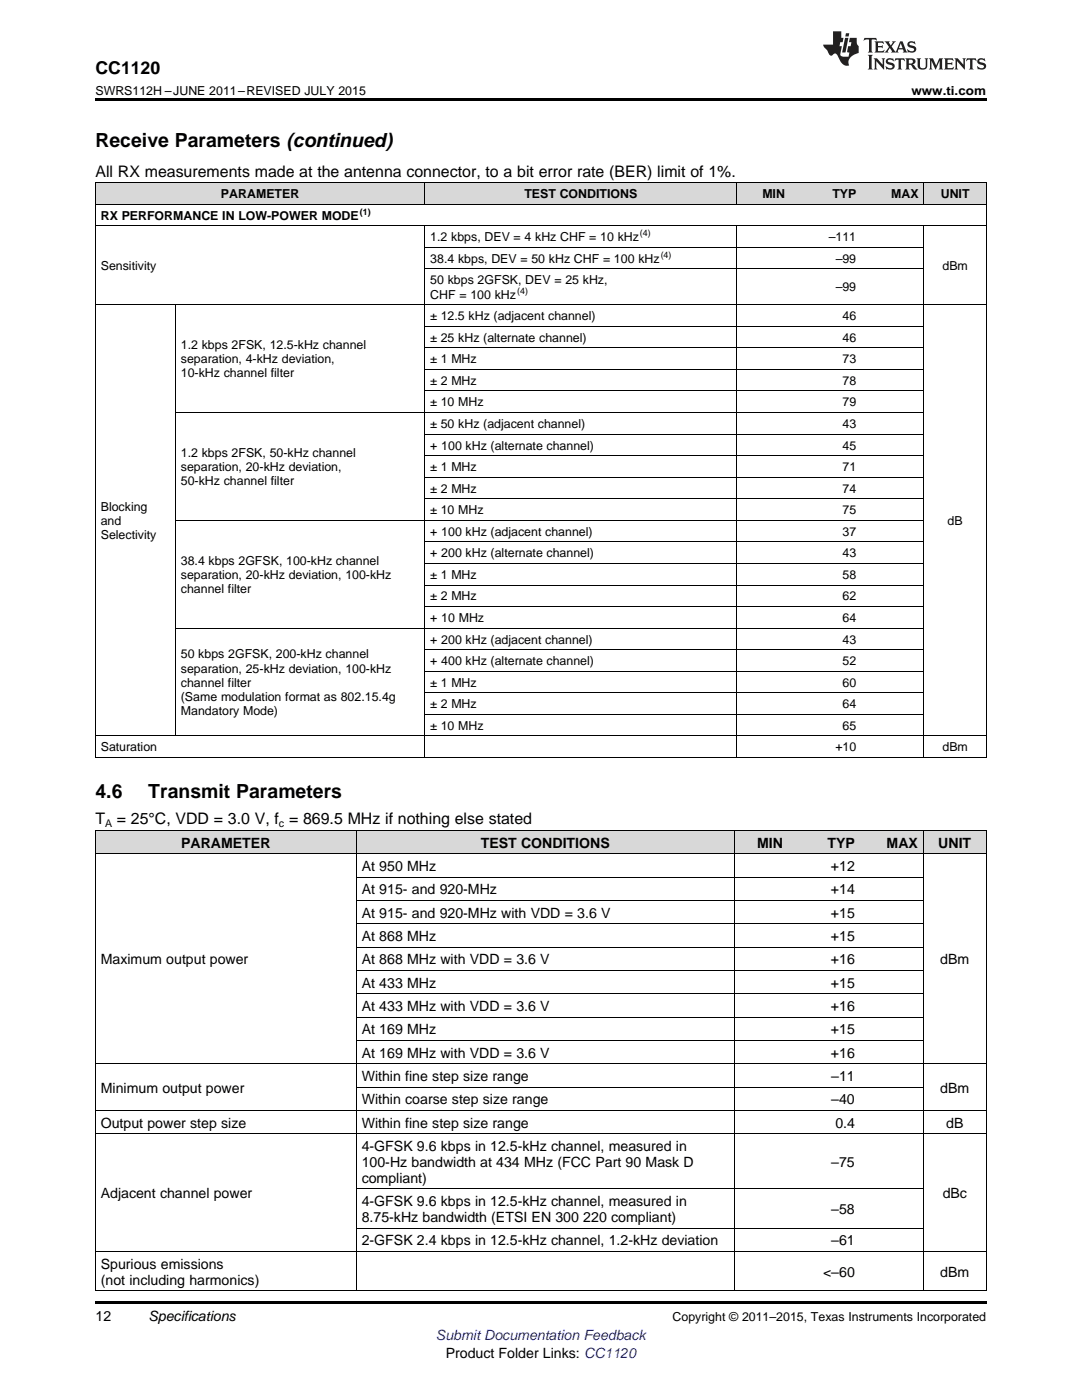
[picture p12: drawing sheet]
<svg xmlns="http://www.w3.org/2000/svg" width="216mm" height="279mm" viewBox="0 0 216 279" stroke-linecap="round" stroke-linejoin="round" font-family="sans-serif">
<defs><g id="words">
<g font-size="3.9">
<text x="19" y="29.3">Receive Parameters (continued)</text>
<text x="19" y="159.3">4.6</text>
<text x="29.6" y="159.3">Transmit Parameters</text>
</g>
<text font-size="3.5" x="19" y="14.8">CC1120</text>
<g font-size="3.2">
<text x="19" y="35.2">All RX measurements made at the antenna connector, to a bit error rate (BER) limit of 1%.</text>
<text x="19" y="164.5">T</text>
<text x="23.3" y="164.5">= 25°C, VDD = 3.0 V, f = 869.5 MHz if nothing else stated</text>
</g>
<g font-size="2.8">
<text x="36.1" y="169.2">PARAMETER</text>
<text x="72.2" y="173.8">At 950 MHz</text>
<text x="95.9" y="169.2">TEST CONDITIONS</text>
<text x="151.1" y="169.2">MIN</text>
<text x="165.1" y="169.2">TYP</text>
<text x="165.8" y="173.8">+12</text>
<text x="176.9" y="169.2">MAX</text>
<text x="187.2" y="169.2">UNIT</text>
<text x="72.2" y="178.5">At 915- and 920-MHz</text>
<text x="165.8" y="178.5">+14</text>
<text x="72.2" y="183.1">At 915- and 920-MHz with VDD = 3.6 V</text>
<text x="165.8" y="183.1">+15</text>
<text x="72.2" y="187.8">At 868 MHz</text>
<text x="165.8" y="187.8">+15</text>
<text x="20.1" y="192.4">Maximum output power</text>
<text x="72.2" y="192.4">At 868 MHz with VDD = 3.6 V</text>
<text x="72.2" y="197.1">At 433 MHz</text>
<text x="165.8" y="192.4">+16</text>
<text x="165.8" y="197.1">+15</text>
<text x="187.6" y="192.4">dBm</text>
<text x="72.2" y="201.8">At 433 MHz with VDD = 3.6 V</text>
<text x="165.8" y="201.8">+16</text>
<text x="72.2" y="206.4">At 169 MHz</text>
<text x="165.8" y="206.4">+15</text>
<text x="72.2" y="211.1">At 169 MHz with VDD = 3.6 V</text>
<text x="72.2" y="215.7">Within fine step size range</text>
<text x="165.8" y="211.1">+16</text>
<text x="165.9" y="215.7">–11</text>
<text x="20.1" y="218.1">Minimum output power</text>
<text x="72.2" y="220.4">Within coarse step size range</text>
<text x="165.9" y="220.4">–40</text>
<text x="187.6" y="218.1">dBm</text>
<text x="20.1" y="225">Output power step size</text>
<text x="72.2" y="225">Within fine step size range</text>
<text x="166.7" y="225">0.4</text>
<text x="188.8" y="225">dB</text>
<text x="72.2" y="229.7">4-GFSK 9.6 kbps in 12.5-kHz channel, measured in</text>
<text x="72.2" y="232.9">100-Hz bandwidth at 434 MHz (FCC Part 90 Mask D</text>
<text x="165.9" y="232.9">–75</text>
<text x="20.1" y="239.1">Adjacent channel power</text>
<text x="72.2" y="236">compliant)</text>
<text x="188.1" y="239.1">dBc</text>
<text x="72.2" y="240.7">4-GFSK 9.6 kbps in 12.5-kHz channel, measured in</text>
<text x="72.2" y="243.9">8.75-kHz bandwidth (ETSI EN 300</text>
<text x="116.4" y="243.9">220 compliant)</text>
<text x="165.9" y="242.3">–58</text>
<text x="72.2" y="248.5">2-GFSK 2.4 kbps in 12.5-kHz channel, 1.2-kHz deviation</text>
<text x="165.9" y="248.5">–61</text>
<text x="20.1" y="253.2">Spurious emissions</text>
<text x="20.1" y="256.4">(not including harmonics)</text>
<text x="164.3" y="254.8">&lt;–60</text>
<text x="187.6" y="254.8">dBm</text>
<text x="19" y="263.6">12</text>
<text x="29.6" y="263.6">Specifications</text>
<text x="88.9" y="270.9">Product Folder Links: CC1120</text>
</g>
<text font-size="2.8" fill="#00f" x="87" y="267.4">Submit Documentation Feedback</text>
<g font-size="2.5">
<text x="19" y="19">SWRS112H –JUNE 2011–REVISED JULY 2015</text>
<text x="181.9" y="19">www.ti.com</text>
<text x="44.1" y="39.5">PARAMETER</text>
<text x="104.6" y="39.5">TEST CONDITIONS</text>
<text x="152.1" y="39.5">MIN</text>
<text x="166.1" y="39.5">TYP</text>
<text x="177.8" y="39.5">MAX</text>
<text x="187.7" y="39.5">UNIT</text>
<text x="20.1" y="43.9">RX PERFORMANCE IN LOW-POWER MODE</text>
<text x="20.1" y="53.9">Sensitivity</text>
<text x="85.9" y="48.2">1.2 kbps, DEV = 4 kHz CHF = 10 kHz</text>
<text x="85.9" y="52.5">38.4 kbps, DEV = 50 kHz CHF = 100 kHz</text>
<text x="165.4" y="48.2">–111</text>
<text x="166.8" y="52.5">–99</text>
<text x="188.1" y="53.9">dBm</text>
<text x="85.9" y="56.8">50 kbps 2GFSK, DEV = 25 kHz,</text>
<text x="85.9" y="59.6">CHF = 100 kHz</text>
<text x="166.8" y="58.2">–99</text>
<text x="85.9" y="63.9">± 12.5 kHz (adjacent channel)</text>
<text x="168.1" y="63.9">46</text>
<text x="36.1" y="69.7">1.2 kbps 2FSK, 12.5-kHz channel</text>
<text x="85.9" y="68.2">± 25 kHz (alternate channel)</text>
<text x="168.1" y="68.2">46</text>
<text x="36.1" y="72.5">separation, 4-kHz deviation,</text>
<text x="36.1" y="75.3">10-kHz channel filter</text>
<text x="85.9" y="72.5">± 1 MHz</text>
<text x="85.9" y="76.8">± 2 MHz</text>
<text x="168.1" y="72.5">73</text>
<text x="168.1" y="76.8">78</text>
<text x="85.9" y="81.1">± 10 MHz</text>
<text x="168.1" y="81.1">79</text>
<text x="85.9" y="85.4">± 50 kHz (adjacent channel)</text>
<text x="85.9" y="89.7">+ 100 kHz (alternate channel)</text>
<text x="168.1" y="85.4">43</text>
<text x="168.1" y="89.7">45</text>
<text x="36.1" y="91.2">1.2 kbps 2FSK, 50-kHz channel</text>
<text x="36.1" y="94">separation, 20-kHz deviation,</text>
<text x="85.9" y="94">± 1 MHz</text>
<text x="168.1" y="94">71</text>
<text x="20.1" y="102">Blocking</text>
<text x="36.1" y="96.8">50-kHz channel filter</text>
<text x="85.9" y="98.3">± 2 MHz</text>
<text x="168.1" y="98.3">74</text>
<text x="20.1" y="104.8">and</text>
<text x="20.1" y="107.6">Selectivity</text>
<text x="85.9" y="102.6">± 10 MHz</text>
<text x="85.9" y="106.9">+ 100 kHz (adjacent channel)</text>
<text x="168.1" y="102.6">75</text>
<text x="168.1" y="106.9">37</text>
<text x="189.1" y="104.8">dB</text>
<text x="36.1" y="112.7">38.4 kbps 2GFSK, 100-kHz channel</text>
<text x="85.9" y="111.2">+ 200 kHz (alternate channel)</text>
<text x="168.1" y="111.2">43</text>
<text x="36.1" y="115.5">separation, 20-kHz deviation, 100-kHz</text>
<text x="36.1" y="118.4">channel filter</text>
<text x="85.9" y="115.5">± 1 MHz</text>
<text x="85.9" y="119.8">± 2 MHz</text>
<text x="168.1" y="115.5">58</text>
<text x="168.1" y="119.8">62</text>
<text x="85.9" y="124.1">+ 10 MHz</text>
<text x="168.1" y="124.1">64</text>
<text x="36.1" y="131.4">50 kbps 2GFSK, 200-kHz channel</text>
<text x="85.9" y="128.4">+ 200 kHz (adjacent channel)</text>
<text x="168.1" y="128.4">43</text>
<text x="36.1" y="134.2">separation, 25-kHz deviation, 100-kHz</text>
<text x="36.1" y="137.1">channel filter</text>
<text x="85.9" y="132.8">+ 400 kHz (alternate channel)</text>
<text x="85.9" y="137.1">± 1 MHz</text>
<text x="168.1" y="132.8">52</text>
<text x="168.1" y="137.1">60</text>
<text x="36.1" y="139.9">(Same modulation format as 802.15.4g</text>
<text x="36.1" y="142.7">Mandatory Mode)</text>
<text x="85.9" y="141.4">± 2 MHz</text>
<text x="168.1" y="141.4">64</text>
<text x="20.1" y="150">Saturation</text>
<text x="85.9" y="145.7">± 10 MHz</text>
<text x="166.7" y="150">+10</text>
<text x="168.1" y="145.7">65</text>
<text x="188.1" y="150">dBm</text>
<text x="134.2" y="263.6">Copyright © 2011–2015, Texas Instruments Incorporated</text>
</g>
<g font-size="2.1">
<text x="21" y="165.1">A</text>
<text x="55.7" y="165.1">c</text>
</g>
<g font-size="1.8">
<text x="71.8" y="42.9">(1)</text>
<text x="127.7" y="47.2">(4)</text>
<text x="131.8" y="51.5">(4)</text>
<text x="103.2" y="58.6">(4)</text>
</g>
</g></defs>
<g fill="#d8d8d8">
<path d="M19 165.8h16.2v4.6h-16.2z"/>
<path d="M35.2 165.8h35.9v4.6h-35.9z"/>
<path d="M71.1 165.8h75.4v4.6h-75.4z"/>
<path d="M146.5 165.8h10.8v4.6h-10.8z"/>
<path d="M157.3 165.8h14.4v4.6h-14.4z"/>
<path d="M171.7 165.8h12.6v4.6h-12.6z"/>
<path d="M184.3 165.8h12.5v4.6h-12.5z"/>
<path d="M19 36.5h16v4.3h-16z"/>
<path d="M35 36.5h49.8v4.3h-49.8z"/>
<path d="M84.8 36.5h62.2v4.3h-62.2z"/>
<path d="M147 36.5h10.7v4.3h-10.7z"/>
<path d="M157.7 36.5h14.2v4.3h-14.2z"/>
<path d="M171.9 36.5h12.5v4.3h-12.5z"/>
<path d="M184.4 36.5h12.4v4.3h-12.4z"/>
</g>
<path d="M19 19.5h177.8v.5h-177.8zM19 259.7h177.8v.5h-177.8z" fill="#000"/>
<g fill="none" stroke="#000" stroke-width=".2">
<path d="M19 36.5h177.8M19.1 36.5v114.7M84.8 36.5v4.3M147 36.5v4.3M184.3 36.5v4.3M196.8 36.5v114.7M19 45.1h177.8M19 40.8h177.8M84.8 45.1v106.1M84.8 53.7h99.6M84.8 49.4h99.6M147 45.1v106.1"/>
<path d="M184.3 45.1v106.1M19 60.8h177.8M35 60.9v86M84.8 78h99.6M84.8 73.7h99.6M84.8 69.4h99.6M84.8 65.1h99.6M35 82.3h149.4M84.8 99.5h99.6M84.8 95.2h99.6M84.8 90.9h99.6M84.8 86.6h99.6"/>
<path d="M35 103.8h149.4M84.8 116.8h99.6M84.8 112.4h99.6M84.8 108.1h99.6M35 125.4h149.4M84.8 138.3h99.6M84.8 134h99.6M84.8 129.7h99.6M84.8 121.1h99.6M19 151.2h177.8M19 146.9h177.8M84.8 142.6h99.6"/>
<path d="M19 170.4h177.8M19 165.7h177.8M19.1 165.8v91.8M71.1 165.8v91.8M71.1 179.7h113.2M71.1 175h113.2M146.5 165.8v91.8M184.2 165.8v91.8M196.8 165.8v91.8M71.1 198.3h113.2M71.1 193.7h113.2M71.1 189h113.2"/>
<path d="M71.1 184.3h113.2M19 212.3h177.8M71.1 216.9h113.2M71.1 207.6h113.2M71.1 203h113.2M19 226.3h177.8M19 221.6h177.8M71.1 237.3h113.2M19 257.6h177.8M19 249.7h177.8M71.1 245.1h113.2"/>
</g>
<g fill="#231f20">
<path d="M172.5 7.6l-.1 .5 .4-.2h.6v.1v2.1l-.2 .4h.9l-.2-.4v-2.1l.1-.1h.5l.5 .2-.2-.5zM174.5 8.3l.2 .3v1.5l-.2 .4h1.8l.2-.6a1.04 1.04 0 0 1-1.3 .2v-.7h.6l.3 .2v-.6l-.3 .2h-.6v-.6l.8-.1 .4 .3-.2-.5zM176.5 8.3l.9 1.1-.9 1.1h.8l-.2-.2 .4-.7 .5 .7-.2 .2h1.5l-.2-.2 .2-.4h.9l.1 .4-.2 .2h1l-.3-.3-.7-1.9h-.5l-.9 2-.8-1 .9-1h-.8l.1 .3-.4 .5-.3-.6 .1-.2zM179.7 8.6l.4 1h-.7zM181.3 8.4a.63 .63 0 0 0-.2 .7 .63 .63 0 0 0 .6 .4l.6 .2 .1 .2a.75 .75 0 0 1-.7 .4 .75 .75 0 0 1-.6-.5l.1 .7 .1-.1a1.11 1.11 0 0 0 1.5-.6 1.13 1.13 0 0 0-1.2-.8l-.1-.4a1.04 1.04 0 0 1 1.2 .2l-.2-.5-.2 .1-.4-.2zM173.2 10.9l.2 .4v2.2l-.2 .4h1l-.3-.4v-2.2l.3-.4zM174.3 11.6l.3 .4v1.5l-.3 .4h.8l-.2-.4v-1.3l1.5 1.7v-1.9l.2-.4h-.7l.2 .4v.9l-1.1-1.3zM177 11.8a.62 .62 0 0 0-.2 .7 .62 .62 0 0 0 .6 .4l.6 .1 .1 .3a.76 .76 0 0 1-.7 .3 .76 .76 0 0 1-.7-.4l.2 .7 .1-.1a1.11 1.11 0 0 0 1.5-.6 1.13 1.13 0 0 0-1.2-.8l-.1-.4a1.04 1.04 0 0 1 1.2 .2l-.2-.6-.2 .1-.5-.1zM178.7 11.6l-.2 .6a.61 .61 0 0 1 .8-.3v1.6l-.2 .4h.9l-.2-.4v-1.6a.63 .63 0 0 1 .7 .3l-.1-.6zM180.6 11.6l.3 .4v1.5l-.3 .4h1l-.2-.2-.1-.8 .6 .2a.76 .76 0 0 0 1.2 .7l-1-1a.58 .58 0 0 0 .6-.5 .58 .58 0 0 0-.5-.6zM181.4 11.9h.1a.45 .45 0 0 1 .5 .1 .45 .45 0 0 1 .1 .5l-.8 .2zM182.9 11.6l.2 .2a2.17 2.17 0 0 0 .3 1.9 .99 .99 0 0 0 1.6-.6v-1.1l.2-.4h-.7l.2 .2a1.92 1.92 0 0 1-.2 1.8 .6 .6 0 0 1-.9-.5v-1.1l.2-.4zM185.4 11.6l.2 .4v1.5l-.2 .4h.7l-.2-.4v-1.4l.8 1.8 .8-1.8v1.4l-.2 .4h.9l-.2-.4v-1.5l.2-.4h-.8l-.6 1.5-.6-1.5zM188.4 11.6l.2 .4v1.5l-.2 .4h1.8l.1-.6a1.04 1.04 0 0 1-1.2 .1v-.6h.5l.4 .2v-.6l-.4 .2h-.5v-.7h.8l.3 .3-.1-.6zM190.5 11.6l.2 .4v1.5l-.2 .4h.7l-.2-.4v-1.3l1.5 1.7v-1.9l.2-.4h-.7l.2 .4v.9l-1.1-1.3zM192.9 11.6l-.1 .6a.61 .61 0 0 1 .7-.3l.1 1.6-.3 .4h1l-.3-.4 .1-1.6a.63 .63 0 0 1 .7 .3l-.1-.6zM195.2 11.8a.62 .62 0 0 0-.2 .7 .62 .62 0 0 0 .6 .4l.6 .1 .1 .3a.76 .76 0 0 1-.7 .3 .76 .76 0 0 1-.6-.4l.1 .7 .1-.1a1.11 1.11 0 0 0 1.6-.6 1.13 1.13 0 0 0-1.3-.8l-.1-.4a1.04 1.04 0 0 1 1.2 .2l-.1-.6-.2 .1-.5-.1z"/>
<path d="M166.2 6.3v2.6h-1.9v.4l.8 .9a.91 .91 0 0 0 1 .8 .56 .56 0 0 1 .5-.3 .56 .56 0 0 1 .5 .3l.4 .8a1.53 1.53 0 0 0 1.9 1.2 1.54 1.54 0 0 1 1-2.1l.9-.3v-1.4a1.52 1.52 0 0 1-.4-1.6h-1.3l-.2 .8h.5l-.2 .8h-.5l-.1 1v.2l.4 .1-.2 .8a1.93 1.93 0 0 1-1.6-.3l.3-1.8h-.5l.2-.8h.4l.2-.8h-.4v-1.3zM168.6 7.6l-.6 2.9h.7l.6-2.9zM168.8 6.6l-.1 .7h.6l.2-.7z"/>
</g>
<use href="#words"/>
</svg>
